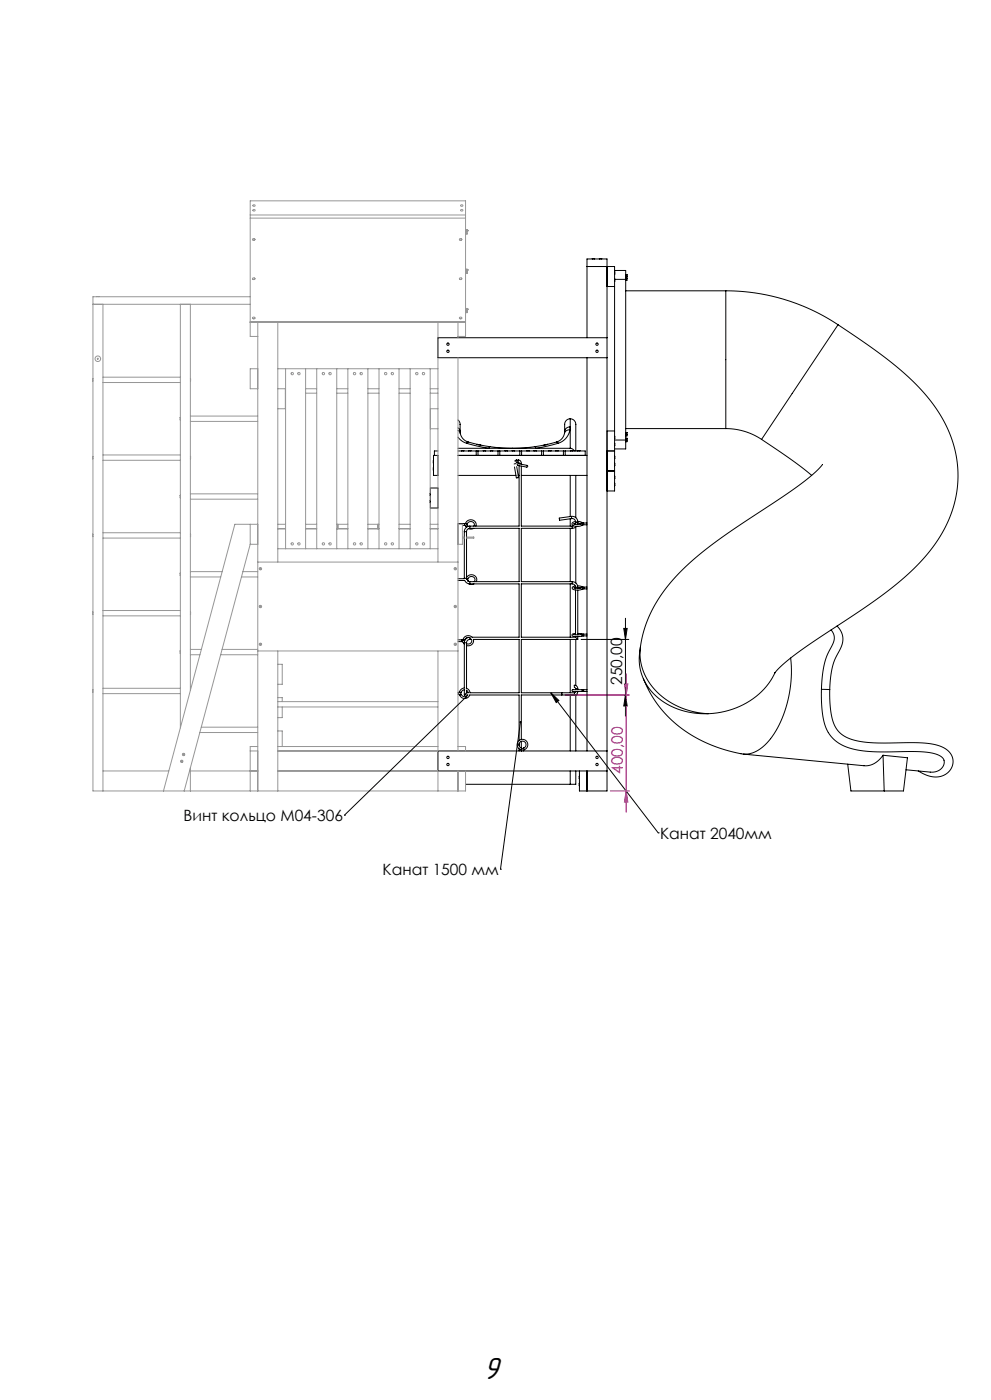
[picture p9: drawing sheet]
<svg xmlns="http://www.w3.org/2000/svg" width="297mm" height="420mm" viewBox="0 0 297 420" stroke-linecap="round" stroke-linejoin="round" font-family="sans-serif">
<defs><g id="words">
<text font-size="9.5" x="145" y="413.7">9</text>
<g font-size="4.7">
<text x="186.4" y="205.5" transform="rotate(-90 186.4 205.5)">250,00</text>
<text x="55" y="246.3">Винт кольцо М04-306</text>
<text x="197.8" y="251.6">Канат 2040мм</text>
<text x="114.7" y="262.5">Канат 1500 мм</text>
</g>
<text font-size="4.7" fill="#a0006e" x="186.6" y="232.2" transform="rotate(-90 186.6 232.2)">400,00</text>
</g></defs>
<g fill="none" stroke="#000" stroke-width=".3">
<path d="M175.9 80h8.3v67.3h-2.3M177.5 77.7h.7M179.6 77.7h.7M181.9 86h2.3M184.2 81.5v.7M184.2 83.7v.7M184.2 81.1h3.3v2.7M184.3 83.8h3.2M187.5 83.8v50.9h-3.3M187.5 83.3h.1M187.5 82.6h.1M187.5 83.9h.1"/>
<path d="M187.5 87.2h30M187.6 82.5h.3v1.6h-.3zM187.6 83h.3M187.6 83.5h.3M187.6 83.6h.3M217.5 87.2a60.7 60.7 0 0 1 27.8 6.8l5.9 3.4M217.5 87.2v41.4M251.2 97.4l8.7 6 5.8 4.2 5.3 4.3 4.2 4.1a38.3 38.3 0 0 1 11.8 24.3v5.5l-1 5.5a46.7 46.7 0 0 1-14.5 21.5l-4.5 3.8-5.4 4-22.8 15.4-4.1 3.3-2.5 2.6M251.2 97.4l-23 34.4M175.9 101.3v-23.6h6v159.6h-8.2v-6M175.9 107.3v118M181.9 101.3h-50.6v6h50.6"/>
<path d="M129.9 138.2v.7M129.9 136.6h1.4v6h-1.4zM131.3 135.3h-1.1v1.3M137.3 126a4 4 0 0 1 .6 3.5M137.3 131.1l1.2 1.2 1.3 .7M137.3 129.1l.7 .9M137.3 128.4l.5 .5 .1 .6M137.3 134.5h33.6M137.3 135.3h38.1v1.3M137.3 136.6h38.6M137.9 129.5v.5M137.9 130h.1"/>
<path d="M138 130a3.3 3.3 0 0 0 2.3 2.6M138.3 135.3h.7M139.8 133l6.8 1.5 .2-.5M140.3 132.6l-.5 .4M140.3 132.6l2.7 .7M140.4 135.3h.7M142.7 135.3v1.3M143 133.3l1.1 .2M143 133.3l3.8 .7M143.3 135.3v1.3M144.8 135.3h.7M146.8 134l6.8 .5 6.7-.5"/>
<path d="M147 135.3h.7M149.3 135.3v1.3M149.8 135.3v1.3M151.4 135.3h.7M153.5 135.3h.7M154.7 139.1l-.6 .1M154.8 138.7h.1M154.8 138l-.5 .3M154.8 138l-.2 .3 .2 .4M154.8 138.7h.6M154.8 138h.6M154.9 140l.5 3.2"/>
<path d="M155.1 139.2l1.6 .2a1.33 1.33 0 0 1 1.5 .5 2.8 2.8 0 0 1-2.4-.2l-.7-.1zM155.4 138l.6 .3 .2 .7M155.4 138.7l.2 .3M155.4 138l-.2 .3 .2 .4M155.6 139h.6M155.6 139v.2M155.6 139.7v18.1M155.8 135.3v1.3M156.2 139v.3M156.2 139.8v18h15.3M156.3 135.3v1.3M157.9 135.3h.7"/>
<path d="M160 135.3h.7M162.3 135.3v1.3M162.9 135.3v1.3M164.1 133.3l-1.1 .2M164.1 133.3l-3.8 .7M164.4 135.3h.7M166.6 135.3h.7M166.8 132.6l-2.7 .7M166.8 132.6l.5 .4M167.3 133l-6.7 1.5-.3-.5M168.9 135.3v1.3M169.2 130l-.9 1.7-1.5 .9"/>
<path d="M169.2 130h.1M169.2 129.5v.5M169.4 135.3v1.3M170.8 128.9a5.1 5.1 0 0 1-3.5 4.1M170.8 128.9a1.5 1.5 0 0 0-1.6 1.1M170.9 125.6a2.1 2.1 0 0 1 1.7 2.9v6.8M170.9 125.6a1.95 1.95 0 0 0-1.7 2.6v1.3M170.9 128.1l-.1 .8M170.9 128.1v6.4M170.9 134.5l.7 .2 .5 .6M170.9 128.1a1.55 1.55 0 0 0-1.7 1.4M170.9 125.6v2.5"/>
<path d="M171 135.3h.7M173.1 135.3h.7M181.9 135.3h2.3M181.9 129.3h2.3M184.2 139v.7M184.2 136.9v.7M184.2 130.9v.7M184.2 133v.7M184.2 132h3.7M187.5 132.4h.1M187.5 131.7h.1M187.5 130.6h.1"/>
<path d="M187.5 129.9h.1M187.5 128.6h30M187.6 129.7h.3v1.1h-.3zM187.6 131.5h.3v1h-.3zM187.6 130.3h.3M217.5 128.6a19.3 19.3 0 0 1 8.5 1.9l2.2 1.3M228.2 131.8l9.4 6.4 5.7 4.4M246.5 139.3l-2.3 2.5-3.9 3.2-25 17-6 4.6-5 4.6-5 5.6-3.5 5.6-2.5 5.7-1.4 6M129 150.1v.7M129 148v.7M129 146.4h2.3v6h-2.3zM129.9 140.3v.7"/>
<path d="M137.3 157.1h1.9M137.3 142.6h17.3M138.6 157.6h.6M139.2 159.5h.6M139.2 159.5v14M139.2 157.1l.6 .1 .3 .4M139.2 157.6l.4 .2M139.2 157.1v.5M139.6 157.8l.2 .4M139.8 159.5v13.8M140.1 157.6h.1M140.1 157.6l.2 .3"/>
<path d="M140.1 157.6l-.5 .2M140.8 158.5l-.7 .3-.3 .7M140.8 157.8l-1.2 .6-.4 1.1M140.8 157.8v.7M140.8 157.8h14.8M140.8 158.5h14.8M142 157.8a1.03 1.03 0 0 0-.7-1.3 1.03 1.03 0 0 0-1.3 .7l-.3-.1a1.44 1.44 0 0 1 .9-1.2 1.44 1.44 0 0 1 1.6 .4l.4 .7v.8M142 158.5l-.7 .2-.9-.1M154.2 140.1l.5 3.2M154.7 143.3l.7-.1zM155.3 142.6h.3M155.6 158.5v16"/>
<path d="M156.2 142.6h19.7M170.9 158.5v16M170.9 155.6v2.2M170.9 142.6v12.4M171.3 154.9l1.3 .4 .6 1.3M171.3 154.9l-3.7 .5 .1 .4v.3l3.6-.5M171.3 154.9v.7M171.3 155.6l.8 .2 .4 .8M171.5 157.8v.7M171.5 158.5h-15.3v16h15.3M171.9 157.7l-.4 .1M171.9 157.1l1.1 .3 1.1-.2"/>
<path d="M172.5 157l-.5 .2M172.5 156.4a.71 .71 0 0 0-.9 .3 .71 .71 0 0 0 .2 1 2.87 2.87 0 0 0 2.7-.2M172.5 156.8l-.1 .5M172.5 156.8h.7M172.5 156.6h.7M172.5 156.6v.2M172.6 142.6v12.7M172.6 158.1v16.8M172.7 157.9l-1.2 .6M173.1 156.4l1 .2 .4 .3M173.2 156.8l-.1 .6M173.2 156.6v.2"/>
<path d="M174.1 157.2h.4v.3M174.6 156.9l-.4-.1-.1 .4-1-.3M174.9 157.4l-.4 .1M174.9 156.9l-.8 .3M174.9 156.9v.5M174.9 156.9h1M174.9 157.4h1M181.9 141.3h2.3M184.2 145v.7M184.2 142.9v.7M137.3 174.1h2l.6 .8 .9 .3M139.2 173.5h.4a.59 .59 0 0 0 .6 .2 .59 .59 0 0 0 .4-.5 .99 .99 0 0 1 1.4-.1 .99 .99 0 0 1 .1 1.4"/>
<path d="M139.2 173.5l-1.9 .1M139.8 173.4a1.58 1.58 0 0 1 2-.9 1.58 1.58 0 0 1 .9 2M139.8 173.6v.1M139.9 173.7l.4 .5M140.2 174.3l.6 .2M140.3 174.2h.1M140.3 174.2l.1 .2M140.3 174.2l-.1 .1M140.5 175.1l.8 .2 .7-.1M140.8 174.5v.7M140.8 175.2h14.8M140.8 174.5h14.8"/>
<path d="M155.6 175.2v16M170.9 175.2v16M171.5 175.2l.7 .3 .3 .7M171.5 174.5l1.2 .6 .5 1.1M171.5 174.5v.7M171.5 175.2h-15.3v16h16.3M172 176.3l1.1 .2 1.1-.2M172.4 175.8a.6 .6 0 0 0-.8 .2 .6 .6 0 0 0 .2 .8l1.4 .2 1.3-.3M172.5 176.3l-.3 .1M172.5 176.2h.7M172.5 176.2v.3M172.5 177v13.4"/>
<path d="M173.1 175.8l1.5 .3h-.3l-.2 .2M173.2 176.3l.8 .1M173.2 176.2v.3M173.2 177v13.4M174.2 176.3l.3 .1v.3M175 176.7h-.5M175 176.1l-.8 .2M175 176.1v.6M175 176.1h.9M175 176.7h.9M137.3 192.5h1.1M137.3 192h1.1"/>
<path d="M138.4 192l.8 .4M138.4 192.5l.4 .2M138.4 192h.1M138.4 192v.5M138.8 192.7l.4 .6M139.2 193v13.4M139.2 192.8h.6M139.2 192.7h-.4M139.8 192.8v13.7M140.4 191.2l-.7 .4-.5 .8M140.8 191.8l-.7 .3-.3 .7M140.8 191.3v.5"/>
<path d="M140.8 191.8h.5M141.3 191.8a1.03 1.03 0 0 1-.3 1.2 1.03 1.03 0 0 1-1.2 .1M141.5 191.2h14.1M141.6 191.3a1.48 1.48 0 0 0-1.6-.6 1.48 1.48 0 0 0-1.1 1.3h.2a1.3 1.3 0 0 1 1.9-.5M155.6 191.8v16M155.6 191.8h-13.7a1.56 1.56 0 0 1-2.1 1.9M170.9 191.8v16M171.9 190.3h2.3M172.5 190a.63 .63 0 0 0-.7 .1 .63 .63 0 0 0-.3 .6l1.2 .3 1.7-.2M172.5 191.2l.7 .6M172.5 191v.2M172.6 191.8v13.9"/>
<path d="M173.2 190l1.3 .2M173.2 191.8h-17v16h16M173.2 191v.8M174.2 191.8h14.2M174.2 190.3l.3 .2-.1 .3M174.5 190.3l-.4 .1M174.9 190.8h-.5M174.9 190.2l-.7 .1M174.9 190.2v.6M174.9 190.2h1M174.9 190.8h1M186.9 188.5h1.1l-.6 3.3z"/>
<path d="M187.4 185.5v29.3M191.7 195.9a15.7 15.7 0 0 0 10.4 16.4 23.7 23.7 0 0 0 10.1 1.8M191.9 194.1l-.2 1.8M191.9 194.1a17.6 17.6 0 0 0 11 17.7l4.5 1.6 4.8 .7M237 197.4a34.8 34.8 0 0 1-6.6 24.9 8.7 8.7 0 0 1-8.4 3.8l-5.2-1.3-4.6-1.7-4.4-2.2-4.1-2.8-3.5-3.1-3-3.4-2.4-3.8-2-4.2M249.1 189a4 4 0 0 1-.1 5.3 24.4 24.4 0 0 0-2.8 12.5M250.9 187.8a5.8 5.8 0 0 1 .4 7.9 23.8 23.8 0 0 0-2.6 11.2M137.3 208.2h.1M137.3 207.7h.1M137.4 207.7l.6 .2 .3 .4M137.4 208.2l.4 .3M137.4 207.7v.5"/>
<path d="M137.4 207.7h.1M138.3 208.3h.1M138.3 208.3a1.07 1.07 0 0 0 .9 .7 1.07 1.07 0 0 0 1-.5M138.3 208.3l-.5 .2M139.2 208.5h1M139.2 206.9v1.6M139.2 206.4a1.24 1.24 0 0 0-1.3 1.3h.3l.4-.5 .6-.3M139.7 209.1l-36.5 35.5M139.7 206.5l.8 .4 .4 .9h14.7M139.7 207l.6 .8h-.5M139.8 207.8l-.6 .7M139.8 207.1v.7"/>
<path d="M155.6 208.5v13.7M155.6 208.5h-14.8a1.61 1.61 0 0 1-1.5 1.1 1.61 1.61 0 0 1-1.5-1.1M156 216.6l-6 44.2M165.1 207.8l2.4 2.3-.8 .7zM165.1 207.8l32.2 42.1M168.4 207.8v.7M170.9 208.5v16.8M172.5 207.5l-.3 .3M172.5 206.6l-.4-.4a.41 .41 0 0 1 .1-.6 .41 .41 0 0 1 .6 .2l.4 .8M172.5 207.5h.7M172.5 206.6h.7M172.5 206.6v.3"/>
<path d="M172.5 207.4v.1M172.6 208.4v16.9M173.2 207.5l-.3 .7a.42 .42 0 0 1-.6 .3 .42 .42 0 0 1-.1-.7M173.2 206.6v.3M173.2 207.4v.1M174.3 206.9h-1.4a1.07 1.07 0 0 0-1.5 .4l.3 .1h2.6M174.3 206.9h.6M174.3 207.4h.6M174.3 206.9l.2 .2-.2 .3M174.9 206.9v.5M174.9 206.9h1M174.9 207.4h1"/>
<path d="M187.4 208.5l.6 3.3h-1.1zM188.4 208.5h-32.2v13.3M232.2 201.8a22.8 22.8 0 0 1-20 12.3M246.2 206.8a26 26 0 0 0 2 13 13.3 13.3 0 0 0 10.1 5.4 130 130 0 0 0 16.7 .3 11 11 0 0 1 7.6 2 2.3 2.3 0 0 1-.9 3.5l-1.5 .6-1.2 .1-7.5-.8M246.2 206.8l2.5 .1M248.7 206.9a29.8 29.8 0 0 0 1.4 10.6 10.1 10.1 0 0 0 8.3 5 72 72 0 0 0 14.3 .3 20.3 20.3 0 0 1 10.2 1.5 4.6 4.6 0 0 1 2.5 5.4 4.6 4.6 0 0 1-4.9 3.4 9.8 9.8 0 0 1-5.3-1.8M139.5 235.3h31.4M155.6 223.1v.6M155.6 224.6v.7M156.2 222.4v2M156.2 224.8v.5M156.3 224.4l-.1 .6z"/>
<path d="M156.9 224.4a1.07 1.07 0 0 0 .5-1.7 1.07 1.07 0 0 0-1.7 .1 1.07 1.07 0 0 0 .6 1.6M156.9 224.4l-.4 .3-.2 .6M156.9 224.4l.2 .5M157.1 224.9a1.6 1.6 0 0 0 .7-2.5 1.6 1.6 0 0 0-2.6 .1 1.6 1.6 0 0 0 1 2.5M157.1 224.9l-.2 .4M170.9 231.3v4M172.6 231.3v4h-1.7M173.7 232.9v.7M173.7 235v.7M175.9 231.3v6M181.9 225.3h-50.6v6h50.6M222.7 226.2l36.2 3.5a6.3 6.3 0 0 0 5.7-3.1"/>
<path d="M264.6 226.6l7.4 .7-1.2 10h-15.8l-.9-8.1M264.6 226.6l.4 10.7M103.2 244.6h.1M197.3 249.9h.1M150 260.8h.1"/>
<circle cx="134.3" cy="103.3" r=".35"/>
<circle cx="134.3" cy="105.4" r=".35"/>
<circle cx="178.9" cy="105.4" r=".35"/>
<circle cx="178.9" cy="103.3" r=".35"/>
<circle cx="134.3" cy="229.4" r=".35"/>
<circle cx="134.3" cy="227.2" r=".35"/>
<circle cx="178.9" cy="229.4" r=".35"/>
<circle cx="178.9" cy="227.2" r=".35"/>
</g>
<g fill="none" stroke="#969696" stroke-width=".3">
<path d="M75 65.4h64.5M75 64.5h64.5M75.7 71.8l.3 .3 .4-.3M137.7 71.8l.3 .3 .4-.3M139.7 70.1v-.9l.2-.1 .2 1M140.2 69.1l-.1 .4M140.2 69.1h-.6l.1 .4M140.2 69.1v.1M140.2 69.1l-.5-.1-.2 .2M140.2 69.2v.1M27.9 91.3h47.1M29 89h.7"/>
<path d="M30.9 91.3v146M54.1 91.3v127M57.1 91.3v115.8M75 89h-47.1v148.3h111.6v-6M75 96.6h64.5M75 96.7h2.3M75.7 95.4l.3 .3 .4-.3M75.7 83.6l.3 .3 .4-.3M75.7 83.6h.1M76.4 83.6h.1M77.3 96.6v140.7M83.3 96.6v72"/>
<path d="M131.3 96.6v4.7M137.3 96.6v4.7M137.3 96.7h2.2M137.7 83.6l.3 .3 .4-.3M137.7 95.4l.3 .3 .4-.3M137.7 83.6h.1M138.4 83.6h.1M139.5 92.8l.4-.3 .3 .3M139.5 81l.4-.3 .3 .3M139.7 93.7v-.9l.2-.1 .2 1M139.7 93a.26 .26 0 0 1 0-.3 .26 .26 0 0 1 .4 0 .26 .26 0 0 1 0 .3M139.7 81.9v-.9l.2-.1 .2 1"/>
<path d="M139.7 81.3a.26 .26 0 0 1 0-.4 .26 .26 0 0 1 .4 0 .26 .26 0 0 1 0 .4M27.8 113.6l.1 .7M27.8 113.6h.1M30.9 113.2h23.2M30.9 114.8h23.2M57.1 113.6v.7M77.3 100.9h-2.3v-40.6h64.5v40.6h-2.2M77.3 110.6h-2.3v6h2.3M83.3 110.6h48M83.3 116.6h2.3M85.5 116.6v6h-2.2M85.5 118h.1"/>
<path d="M85.6 110.6v54M91.6 118h3.3M91.6 110.6v54M91.6 116.6h3.3M94.9 110.6v54M100.9 118h3.4M100.9 110.6v54M100.9 116.6h3.4M104.3 110.6v54M110.3 118h3.3M110.3 110.6v54M110.3 116.6h3.3"/>
<path d="M113.6 110.6v54M119.6 118h3.3M119.6 110.6v54M119.6 116.6h3.3M122.9 110.6v54M128.9 118h2.4M128.9 110.6v37.4M128.9 116.6h2.4M131.3 107.3v61.3M137.3 107.3v118M27.8 136.9l.1 .7M27.8 136.9h.1"/>
<path d="M30.9 136.5h23.2M30.9 138.1h23.2M54 125.3v.7M54 125.3h.1M54 126h.1M57.1 136.9v.7M57.1 124.8h20.2M57.1 126.4h20.2M131.3 122.6h-2.3v6h2.3M30.9 159.8h23.2M54 148.6v.7M54 148.6h.1"/>
<path d="M54 149.3h.1M57.1 148.2h20.2M57.1 149.8h20.2M75 157.3v6M77.3 157.3h-6.9l-21.4 80M83.3 157.3h2.3M83.3 158.6h2.3M91.6 157.3h3.3M91.6 158.6h3.3M100.9 157.3h3.4M100.9 158.6h3.4M101.3 157.3v1.3"/>
<path d="M110.3 157.3h3.3M110.3 158.6h3.3M113.3 157.3v1.3M119.6 157.3h3.3M119.6 158.6h3.3M128.9 157.3h2.4M128.9 148.7v1.4M128.9 150.8v13.8M128.9 158.6h2.4M137.3 157.3h1.3v6h-1.3M27.8 160.3l.1 .7M27.8 160.3h.1"/>
<path d="M30.9 161.4h23.2M54 171.9v.7M54 171.9h.1M54 172.6h.1M57.1 160.3v.7M57.1 171.5h9.5M57.1 173.1h9.1M72.4 173.1h4.9M72.8 171.5h4.5M75 163.3l-19.8 74M75 163.3h2.3M77.3 168.6h60"/>
<path d="M83.3 164.6h48M138.6 161.1h.6M138.6 161.5h.6M139.8 161.1h2.2v.4h-2.2M27.8 183.6l.1 .7M27.8 183.6h.1M30.9 183.2h23.2M30.9 184.8h23.2M54 195.3v.7M54 195.3h.1M54 196h.1M57.1 183.6v.7"/>
<path d="M57.1 194.8h3.2M57.1 196.4h2.8M66.1 196.4h11.2M66.6 194.8h10.7M77.3 195.3h60M83.3 199.3h1.3v6h-1.3M83.3 195.3v42M131.3 195.3v30h-48M27.8 206.9l.1 .7M27.8 206.9h.1M30.9 206.5h23.2M30.9 208.1h23.2"/>
<path d="M57.1 206.9h.1M59.9 219.8h17.4M60.3 218.2h17M83.3 210.5h48M83.3 212.1h48M83.3 209.3h1.3v1.2M83.3 219.3h1.3v4.7M84.6 212.1v3.2h-1.3M30.9 231.3h19.7M57.1 231.3h20.2M57.1 230.4v6.9M75 225.3h2.3"/>
<path d="M77.3 224h-2.3v13.3M83.3 231.3h48v6M83.3 224h48M137.3 224h2.2v1.3M137.3 231.3v6"/>
<circle cx="76" cy="71.8" r=".31"/>
<circle cx="76.1" cy="61.7" r=".31"/>
<circle cx="76.1" cy="63.1" r=".31"/>
<circle cx="138" cy="71.8" r=".31"/>
<circle cx="138.3" cy="61.7" r=".31"/>
<circle cx="138.3" cy="63.1" r=".31"/>
<circle cx="139.9" cy="70.1" r=".15"/>
<circle cx="76" cy="83.5" r=".31"/>
<circle cx="76" cy="95.3" r=".31"/>
<circle cx="138" cy="83.5" r=".31"/>
<circle cx="138" cy="95.3" r=".31"/>
<circle cx="139.9" cy="93.7" r=".15"/>
<circle cx="139.9" cy="81.9" r=".15"/>
<circle cx="29.3" cy="107.6" r=".17"/>
<circle cx="29.3" cy="107.6" r=".83"/>
<circle cx="87.6" cy="112.1" r=".35"/>
<circle cx="89.6" cy="112.1" r=".35"/>
<circle cx="96.9" cy="112.1" r=".35"/>
<circle cx="98.9" cy="112.1" r=".35"/>
<circle cx="106.3" cy="112.1" r=".35"/>
<circle cx="108.3" cy="112.1" r=".35"/>
<circle cx="115.6" cy="112.1" r=".35"/>
<circle cx="117.6" cy="112.1" r=".35"/>
<circle cx="124.9" cy="112.1" r=".35"/>
<circle cx="126.9" cy="112.1" r=".35"/>
<circle cx="78.1" cy="170.6" r=".17"/>
<circle cx="78.1" cy="170.6" r=".35"/>
<circle cx="87.6" cy="163.2" r=".35"/>
<circle cx="89.6" cy="163.2" r=".35"/>
<circle cx="96.9" cy="163.2" r=".35"/>
<circle cx="98.9" cy="163.2" r=".35"/>
<circle cx="106.3" cy="163.2" r=".35"/>
<circle cx="108.3" cy="163.2" r=".35"/>
<circle cx="115.6" cy="163.2" r=".35"/>
<circle cx="117.6" cy="163.2" r=".35"/>
<circle cx="124.9" cy="163.2" r=".35"/>
<circle cx="126.9" cy="163.2" r=".35"/>
<circle cx="136.5" cy="170.6" r=".35"/>
<circle cx="136.5" cy="170.6" r=".17"/>
<circle cx="78.1" cy="182" r=".35"/>
<circle cx="78.1" cy="193.3" r=".17"/>
<circle cx="78.1" cy="182" r=".17"/>
<circle cx="78.1" cy="193.3" r=".35"/>
<circle cx="136.5" cy="182" r=".35"/>
<circle cx="136.5" cy="193.3" r=".35"/>
<circle cx="136.5" cy="193.3" r=".17"/>
<circle cx="136.5" cy="182" r=".17"/>
<circle cx="54.5" cy="228.4" r=".35"/>
<circle cx="54.5" cy="228.4" r=".2"/>
<circle cx="55" cy="226.3" r=".2"/>
<circle cx="55" cy="226.3" r=".35"/>
</g>
<path d="M169.4 208.5h19.2M187.1 205.2h1.1l-.6 3.3zM187.6 202.1v41.5M182.9 237.3h5.7M187.6 237.3l.6 3.3h-1.1z" fill="none" stroke="#a0006e" stroke-width=".3"/>
<g fill="#000">
<path d="M186.9 188.5h1.1l-.6 3.3zM187.4 208.5l.6 3.3h-1.1z"/>
<path d="M165.1 207.8l2.4 2.3-.8 .7zM155.7 216.4a.34 .34 0 0 0 .1 .5 .34 .34 0 0 0 .5-.2 .34 .34 0 0 0-.3-.4v.3v-.3zM139.5 208.8a.34 .34 0 0 0-.1 .5 .34 .34 0 0 0 .5 0 .34 .34 0 0 0 0-.5l-.2 .3 .2-.3z"/>
</g>
<path d="M187.1 205.2h1.1l-.6 3.3zM187.6 237.3l.6 3.3h-1.1z" fill="#a0006e"/>
<use href="#words"/>
</svg>
